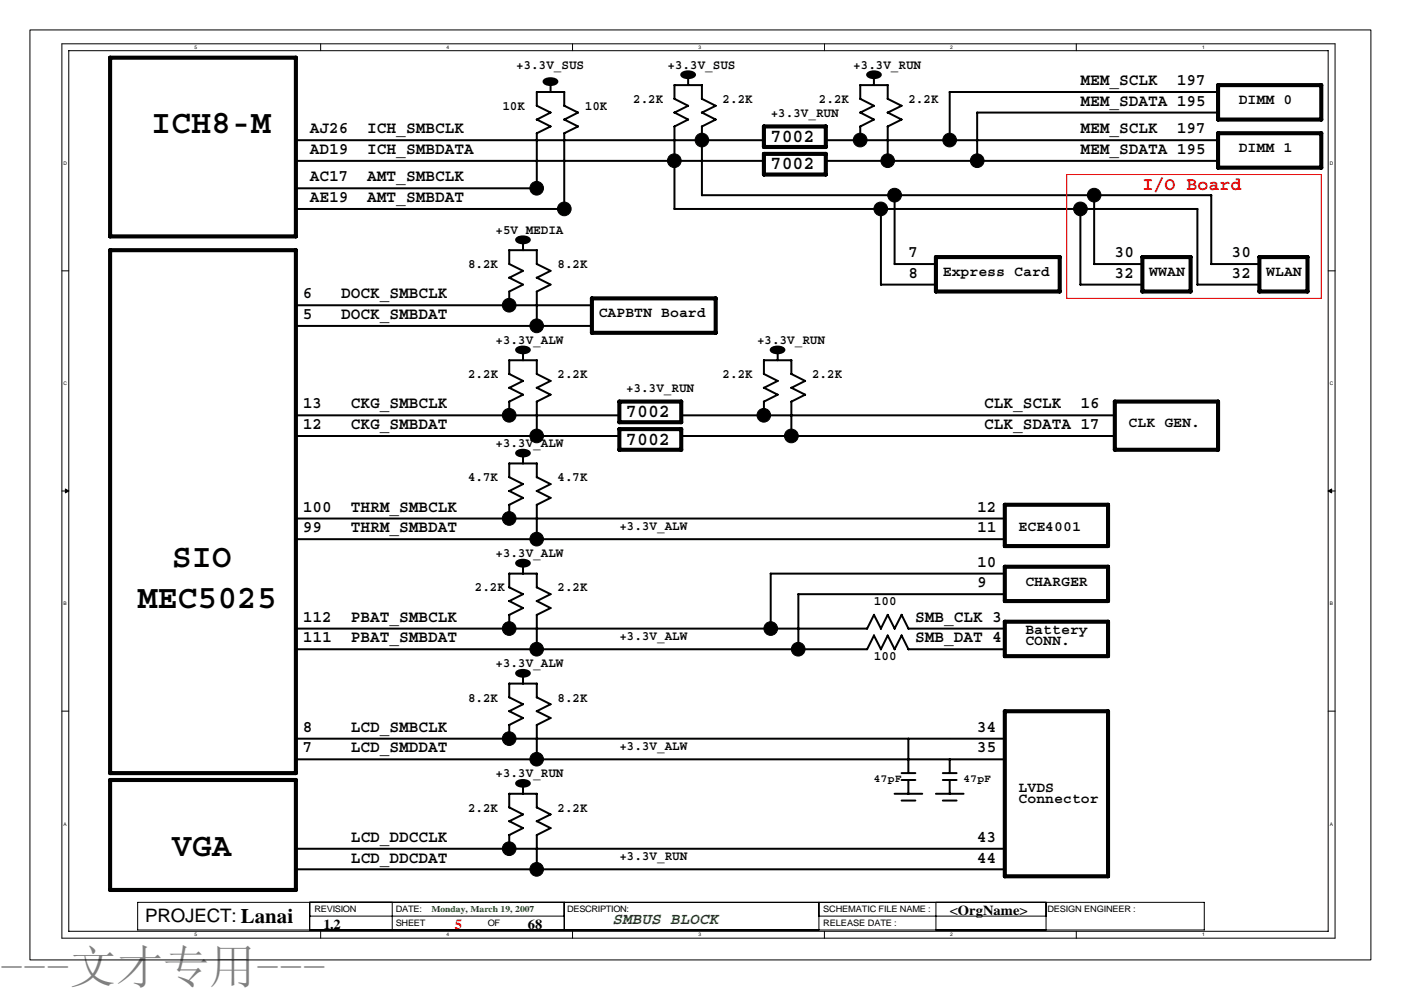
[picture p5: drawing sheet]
<svg xmlns="http://www.w3.org/2000/svg" width="297mm" height="210mm" viewBox="0 0 297 210" stroke-linecap="round" stroke-linejoin="round" font-family="sans-serif">
<defs><g id="words">
<text font-size="9.9" fill="#808080" x="0" y="208.6">---文才专用---</text>
<g font-size="7">
<text x="32.1" y="28.3">ICH8-M</text>
<text x="36.5" y="120.2">SIO</text>
<text x="29.2" y="128.9">MEC5025</text>
<text x="36.5" y="181.5">VGA</text>
</g>
<g font-size="3.9">
<text x="163.4" y="30.1">7002</text>
<text x="163.4" y="35.9">7002</text>
<text x="132.8" y="88.5">7002</text>
<text x="132.8" y="94.3">7002</text>
<text x="30.8" y="195.5">PROJECT: Lanai</text>
</g>
<text font-size="3.9" fill="#f00" x="242.2" y="40.3">I/O Board</text>
<g font-size="3.5">
<text x="229.1" y="18.1">MEM_SCLK</text>
<text x="229.1" y="22.4">MEM_SDATA 195</text>
<text x="249.5" y="18.1">197</text>
<text x="65.7" y="28.3">AJ26</text>
<text x="77.9" y="28.3">ICH_SMBCLK</text>
<text x="229.1" y="28.3">MEM_SCLK</text>
<text x="249.5" y="28.3">197</text>
<text x="65.7" y="32.6">AD19</text>
<text x="77.9" y="32.6">ICH_SMBDATA</text>
<text x="229.1" y="32.6">MEM_SDATA 195</text>
<text x="65.7" y="38.5">AC17</text>
<text x="77.9" y="38.5">AMT_SMBCLK</text>
<text x="65.7" y="42.9">AE19</text>
<text x="77.9" y="42.9">AMT_SMBDAT</text>
<text x="192.6" y="54.5">7</text>
<text x="192.6" y="58.9">8</text>
<text x="236.4" y="54.5">30</text>
<text x="236.4" y="58.9">32</text>
<text x="261.2" y="58.9">32</text>
<text x="261.2" y="54.5">30</text>
<text x="64.2" y="63.3">6</text>
<text x="72.3" y="63.3">DOCK_SMBCLK</text>
<text x="64.2" y="67.6">5</text>
<text x="72.3" y="67.6">DOCK_SMBDAT</text>
<text x="64.2" y="86.6">13</text>
<text x="74.4" y="86.6">CKG_SMBCLK</text>
<text x="208.7" y="86.6">CLK_SCLK</text>
<text x="229.1" y="86.6">16</text>
<text x="64.2" y="91">12</text>
<text x="74.4" y="91">CKG_SMBDAT</text>
<text x="208.7" y="91">CLK_SDATA 17</text>
<text x="64.2" y="108.5">100</text>
<text x="64.2" y="112.9">99</text>
<text x="74.4" y="112.9">THRM_SMBDAT</text>
<text x="74.4" y="108.5">THRM_SMBCLK</text>
<text x="207.2" y="112.9">11</text>
<text x="207.2" y="108.5">12</text>
<text x="207.2" y="124.6">9</text>
<text x="207.2" y="120.2">10</text>
<text x="64.2" y="131.9">112</text>
<text x="74.4" y="131.9">PBAT_SMBCLK</text>
<text x="194.1" y="131.9">SMB_CLK 3</text>
<text x="64.2" y="136.2">111</text>
<text x="74.4" y="136.2">PBAT_SMBDAT</text>
<text x="194.1" y="136.2">SMB_DAT 4</text>
<text x="64.2" y="155.2">8</text>
<text x="74.4" y="155.2">LCD_SMBCLK</text>
<text x="207.2" y="155.2">34</text>
<text x="64.2" y="159.6">7</text>
<text x="74.4" y="159.6">LCD_SMDDAT</text>
<text x="207.2" y="159.6">35</text>
<text x="74.4" y="178.6">LCD_DDCCLK</text>
<text x="207.2" y="178.6">43</text>
<text x="74.4" y="182.9">LCD_DDCDAT</text>
<text x="207.2" y="182.9">44</text>
</g>
<text font-size="3.4" fill="#008000" x="129.9" y="196">SMBUS BLOCK</text>
<g font-size="3.1">
<text x="262.6" y="22.1">DIMM 0</text>
<text x="262.6" y="32.3">DIMM 1</text>
<text x="199.9" y="58.5">Express Card</text>
<text x="243.7" y="58.5">WWAN</text>
<text x="268.5" y="58.5">WLAN</text>
<text x="126.9" y="67.3">CAPBTN Board</text>
<text x="239.3" y="90.6">CLK GEN.</text>
<text x="215.9" y="112.5">ECE4001</text>
<text x="217.4" y="124.2">CHARGER</text>
<text x="217.4" y="134.4">Battery</text>
<text x="217.4" y="136.8">CONN.</text>
<text x="215.9" y="168">LVDS</text>
<text x="215.9" y="170.3">Connector</text>
</g>
<g font-size="2.9">
<text x="68.6" y="197">1.2</text>
<text x="111.9" y="197.1">68</text>
<text x="201.4" y="194.1">&lt;OrgName&gt;</text>
</g>
<text font-size="2.9" fill="#f00" x="96.4" y="197.1">5</text>
<g font-size="2.8">
<text x="109.4" y="14.6">+3.3V_SUS</text>
<text x="141.5" y="14.6">+3.3V_SUS</text>
<text x="180.9" y="14.6">+3.3V_RUN</text>
<text x="106.5" y="23.3">10K</text>
<text x="124" y="23.3">10K</text>
<text x="134.2" y="21.9">2.2K</text>
<text x="153.2" y="21.9">2.2K</text>
<text x="173.6" y="21.9">2.2K</text>
<text x="192.6" y="21.9">2.2K</text>
<text x="163.4" y="24.8">+3.3V_RUN</text>
<text x="105" y="49.6">+5V_MEDIA</text>
<text x="99.2" y="56.9">8.2K</text>
<text x="118.2" y="56.9">8.2K</text>
<text x="105" y="72.9">+3.3V_ALW</text>
<text x="160.5" y="72.9">+3.3V_RUN</text>
<text x="99.2" y="80.2">2.2K</text>
<text x="118.2" y="80.2">2.2K</text>
<text x="132.8" y="83.1">+3.3V_RUN</text>
<text x="153.2" y="80.2">2.2K</text>
<text x="172.2" y="80.2">2.2K</text>
<text x="105" y="94.8">+3.3V_ALW</text>
<text x="99.2" y="102.1">4.7K</text>
<text x="118.2" y="102.1">4.7K</text>
<text x="131.3" y="112.3">+3.3V_ALW</text>
<text x="105" y="118.2">+3.3V_ALW</text>
<text x="100.7" y="125.5">2.2K</text>
<text x="118.2" y="125.5">2.2K</text>
<text x="185.3" y="128.4">100</text>
<text x="131.3" y="135.7">+3.3V_ALW</text>
<text x="105" y="141.5">+3.3V_ALW</text>
<text x="185.3" y="140">100</text>
<text x="99.2" y="148.8">8.2K</text>
<text x="118.2" y="148.8">8.2K</text>
<text x="131.3" y="159">+3.3V_ALW</text>
<text x="105" y="164.8">+3.3V_RUN</text>
<text x="99.2" y="172.1">2.2K</text>
<text x="118.2" y="172.1">2.2K</text>
<text x="131.3" y="182.4">+3.3V_RUN</text>
</g>
<g font-size="2.3">
<text x="185.3" y="165.9">47pF</text>
<text x="204.3" y="165.9">47pF</text>
</g>
<g font-size="1.9">
<text x="66.7" y="193.4">REVISION</text>
<text x="83.9" y="196.4">SHEET</text>
<text x="83.9" y="193.5">DATE:</text>
<text x="103.4" y="196.4">OF</text>
<text x="120.2" y="193.5">DESCRIPTION:</text>
<text x="174.5" y="193.4">SCHEMATIC FILE NAME :</text>
<text x="174.5" y="196.4">RELEASE DATE :</text>
<text x="222.1" y="193.4">DESIGN ENGINEER :</text>
</g>
<text font-size="1.9" fill="#008000" x="91.5" y="193.4">Monday, March 19, 2007</text>
<g font-size="1">
<text x="41.3" y="10.4">5</text>
<text x="94.7" y="10.4">4</text>
<text x="148.1" y="10.4">3</text>
<text x="201.5" y="10.4">2</text>
<text x="254.9" y="10.4">1</text>
<text x="13.5" y="35">D</text>
<text x="282" y="35">D</text>
<text x="13.5" y="81.7">C</text>
<text x="282" y="81.7">C</text>
<text x="13.5" y="128.4">B</text>
<text x="282" y="128.4">B</text>
<text x="13.5" y="175.1">A</text>
<text x="282" y="175.1">A</text>
<text x="41.3" y="198.6">5</text>
<text x="94.7" y="198.6">4</text>
<text x="148.1" y="198.6">3</text>
<text x="201.5" y="198.6">2</text>
<text x="254.9" y="198.6">1</text>
</g>
</g></defs>
<g fill="none" stroke="#000" stroke-width=".21">
<path d="M6.3 6.3h284.4v197.3h-284.4zM13.1 9.3h270v189.7h-270zM14.6 10.8h267v186.7h-267zM68 9.3v1.5M121.4 9.3v1.5M174.8 9.3v1.5M228.2 9.3v1.5M13.1 57.4h1.5M281.6 57.4h1.5M13.1 104.1h1.5M281.6 104.1h1.5M13.1 150.8h1.5"/>
<path d="M281.6 150.8h1.5M29.2 191.4h226.1v5.9h-226.1zM65.7 191.4v5.9M65.7 194.3h53.9M68 197.5v1.5M83.2 191.4v5.9M119.6 191.4v5.9M121.4 197.5v1.5M173.6 194.3h48.2M173.6 191.4v5.9M174.8 197.5v1.5M198.4 191.4v5.9"/>
<path d="M221.8 191.4v5.9M228.2 197.5v1.5"/>
</g>
<g fill="#000" stroke="#000" stroke-width=".21">
<path d="M13.9 103.7l.7 .4-.7 .4zM281.6 104.1l.7-.4v.8z"/>
<circle cx="113.8" cy="39.9" r="1.45"/>
<circle cx="143" cy="34.1" r="1.45"/>
<circle cx="148.8" cy="29.7" r="1.45"/>
<circle cx="182.4" cy="29.7" r="1.45"/>
<circle cx="188.2" cy="34.1" r="1.45"/>
<circle cx="201.3" cy="29.7" r="1.45"/>
<circle cx="207.2" cy="34.1" r="1.45"/>
<circle cx="119.6" cy="44.3" r="1.45"/>
<circle cx="186.7" cy="44.3" r="1.45"/>
<circle cx="189.7" cy="41.4" r="1.46"/>
<circle cx="229.1" cy="44.3" r="1.45"/>
<circle cx="232" cy="41.4" r="1.45"/>
<circle cx="108" cy="64.7" r="1.45"/>
<circle cx="113.8" cy="69.1" r="1.45"/>
<circle cx="108" cy="88.1" r="1.45"/>
<circle cx="113.8" cy="92.5" r="1.45"/>
<circle cx="161.9" cy="88.1" r="1.45"/>
<circle cx="167.8" cy="92.5" r="1.46"/>
<circle cx="108" cy="110" r="1.45"/>
<circle cx="113.8" cy="114.3" r="1.45"/>
<circle cx="108" cy="133.3" r="1.45"/>
<circle cx="113.8" cy="137.7" r="1.45"/>
<circle cx="163.4" cy="133.3" r="1.45"/>
<circle cx="169.2" cy="137.7" r="1.45"/>
<circle cx="108" cy="156.7" r="1.45"/>
<circle cx="113.8" cy="161" r="1.44"/>
<circle cx="108" cy="180" r="1.45"/>
<circle cx="113.8" cy="184.4" r="1.45"/>
</g>
<g fill="none" stroke="#000" stroke-width=".42">
<path d="M116.7 18v1.5M143 18.1h5.8v2.9M143 18v3M145.9 16.6v1.5M182.4 18.1h5.8v2.9M182.4 18v3M185.3 16.6v1.5M201.3 19.5h57M201.4 19.5v10.3M62.7 29.7h99.3M62.7 34.1h99.3M113.8 25.3l2.9 1.5-2.9 1.5"/>
<path d="M113.8 28.3v11.7l-51.1-.1M119.6 22.4l3 1.5-3 1.5M119.6 25.3l3 1.5-3 1.5M119.6 22.5l.1-3h-5.9v2.9l2.9 1.5-2.9 1.5M119.6 28.3v16M143 23.9l2.9 1.5-2.9 1.4M143 21l2.9 1.4-2.9 1.5M143 26.8v17.5M148.8 21l2.9 1.4-2.9 1.5M148.8 23.9l2.9 1.5-2.9 1.4M148.8 26.8v14.6h108v14.6h10.2M175.1 29.7h83.2"/>
<path d="M175.1 34.1h83.2M182.4 23.9l2.9 1.5-2.9 1.4v3M182.4 21l2.9 1.4-2.9 1.5M188.2 23.9l3 1.5-3 1.4M188.2 21l3 1.4-3 1.5M188.2 26.8v7.3M207.2 23.9h51.1M207.2 23.9v10.2M62.7 44.3h57M107.9 56l3 1.4-3 1.5M107.9 58.9l3 1.5-3 1.4M110.9 51.6v1.5"/>
<path d="M113.8 56l2.9 1.4-2.9 1.5M113.8 58.9l2.9 1.5-2.9 1.4M113.8 53.1v2.9M113.8 53.1l-5.8-.1v3M143 44.3h110.9v16.1h13.1M186.8 44.3v16.1h11.7M189.7 41.4v14.6h8.8M229.1 44.3v16.1h13.1M232 41.4v14.6h10.2M62.7 64.7h62.8M62.7 69.1h62.8M107.9 79.3l3 1.5-3 1.5"/>
<path d="M108 61.8v3M110.9 74.9v1.5M113.8 79.3l2.9 1.5-2.9 1.5M113.8 61.8v7.4M113.8 76.4v3M113.8 76.4h-5.8v2.9M161.9 79.3l3 1.5-3 1.5M164.9 74.9v1.5M167.8 79.3l2.9 1.5-2.9 1.5M167.8 76.4v3M167.8 76.4h-5.8v2.9M62.7 92.5h68.6"/>
<path d="M62.7 88.1h68.6M107.9 82.2l3 1.5-2.9 1.5v2.9M110.9 96.8v1.5M113.8 82.2l2.9 1.5-2.9 1.5v7.3M113.8 98.3v2.9M113.8 98.3h-5.8v2.9M144.4 92.5h92M144.4 88.1h92M161.9 82.2l3 1.5-3 1.5M162 85.2v2.9M167.8 82.2l2.9 1.5-2.9 1.5v7.3M62.7 114.4h150.3"/>
<path d="M62.7 110h150.3M107.9 104.1l3 1.5-2.9 1.5v2.9M107.9 101.2l3 1.5-3 1.5M113.8 104.1l2.9 1.5-2.9 1.5v7.3M113.8 101.2l2.9 1.5-2.9 1.5M62.7 137.7h121.2l1.4-2.9 1.5 2.9M62.7 133.3h121.2l1.4-2.9 1.5 2.9M107.9 127.5l3 1.5-3 1.4M108 130.4v2.9M110.9 120.2v1.5M113.8 127.5l2.9 1.5-2.9 1.4M113.8 121.7v2.9l2.9 1.4-2.9 1.5"/>
<path d="M113.8 130.4v7.3M113.8 121.7l-5.8-.1-.1 3 3 1.4-3 1.5M163.4 121.7h49.6M163.4 121.7v11.6M186.7 133.3l1.5-2.9 1.5 2.9M186.7 137.7l1.5-2.9 1.5 2.9M191.2 134.8l1.4 2.9M191.2 130.4l1.4 2.9M191.2 130.4l-1.5 2.9M191.2 134.8l-1.5 2.9M192.6 137.7h20.5M192.6 133.3h20.5"/>
<path d="M213 126h-43.8l.1 11.7M62.7 156.7h150.3M107.9 147.9l3 1.5-3 1.4 3 1.5-2.9 1.5v2.9M110.9 143.5v1.5M113.8 147.9l2.9 1.5-2.9 1.4 2.9 1.5-2.9 1.5v7.3M113.8 145v2.9M113.8 145h-5.8v2.9M192.6 156.7v7.3M62.7 161.1h150.3M107.9 174.2l3 1.4-3 1.5M108 177.1v2.9M110.9 166.9v1.5"/>
<path d="M113.8 174.2l2.9 1.4-2.9 1.5M113.8 168.4v2.9l2.9 1.4-2.9 1.5M113.8 177.1v7.3M113.8 168.4l-5.8-.1v3l2.9 1.4-3 1.5M189.7 168.4h5.8M191.2 165.4h2.9M191.2 164h2.9M191.2 169.8h2.9M192.6 165.4v3M198.4 168.4h5.9M199.9 165.4h2.9M199.9 164h2.9"/>
<path d="M199.9 169.8h2.9M201.4 161v3M201.4 165.4v3M62.7 184.4h150.3M62.7 180h150.3"/>
</g>
<g fill="none" stroke="#000" stroke-width=".87">
<path d="M23.3 12.2h39.4v37.9h-39.4zM258.3 18.1h21.8v7.3h-21.8zM162 32.6h13.1v4.4h-13.1zM162 26.8h13.1v4.4h-13.1zM258.3 28.3h21.8v7.3h-21.8zM23.3 53.1h39.4v110.9h-39.4zM198.4 54.5h26.3v7.3h-26.3zM242.2 54.5h10.2v7.3h-10.2zM267 54.5h10.2v7.3h-10.2zM125.5 63.3h26.2v7.3h-26.2zM131.3 85.2h13.1v4.4h-13.1zM131.3 91h13.1v4.4h-13.1z"/>
<path d="M236.4 85.2h21.9v10.2h-21.9zM213 107.1h21.9v8.7h-21.9zM213 131.9h21.9v7.3h-21.9zM213 120.2h21.9v7.3h-21.9zM213 150.9h21.9v35h-21.9zM23.3 165.4h39.4v23.4h-39.4z"/>
</g>
<path d="M226.2 37h53.9v26.3h-53.9z" fill="none" stroke="#f00" stroke-width=".21"/>
<g fill="#000" stroke="#000" stroke-width=".42">
<path d="M115.3 17.1a2.28 2.28 0 0 1 2.8 0l.1 .2a1.89 1.89 0 0 1-2.9 .2z" fill-rule="evenodd"/>
<path d="M144.5 15.6a2.21 2.21 0 0 1 2.8 0l.1 .3a1.84 1.84 0 0 1-3 0z" fill-rule="evenodd"/>
<path d="M183.9 15.6a2.18 2.18 0 0 1 2.8 0v.3a1.82 1.82 0 0 1-2.8 0z" fill-rule="evenodd"/>
<path d="M109.5 50.6a2.18 2.18 0 0 1 2.8 0v.3a1.79 1.79 0 0 1-2.9 0z" fill-rule="evenodd"/>
<path d="M109.5 74a2.24 2.24 0 0 1 2.8 0v.2a1.9 1.9 0 0 1-2.8 .2z" fill-rule="evenodd"/>
<path d="M163.5 74a2.24 2.24 0 0 1 2.7 0l.1 .2a1.89 1.89 0 0 1-2.8 .2z" fill-rule="evenodd"/>
<path d="M109.5 95.9a2.21 2.21 0 0 1 2.8 0v.2a1.85 1.85 0 0 1-2.9 0z" fill-rule="evenodd"/>
<path d="M109.5 119.2a2.18 2.18 0 0 1 2.8 0v.2a1.79 1.79 0 0 1-2.9 0z" fill-rule="evenodd"/>
<path d="M109.5 142.6a2.24 2.24 0 0 1 2.8 0v.2a1.79 1.79 0 0 1-2.9 0z" fill-rule="evenodd"/>
<path d="M109.5 165.9a2.18 2.18 0 0 1 2.8 0v.3a1.85 1.85 0 0 1-2.9 0z" fill-rule="evenodd"/>
</g>
<use href="#words"/>
</svg>
